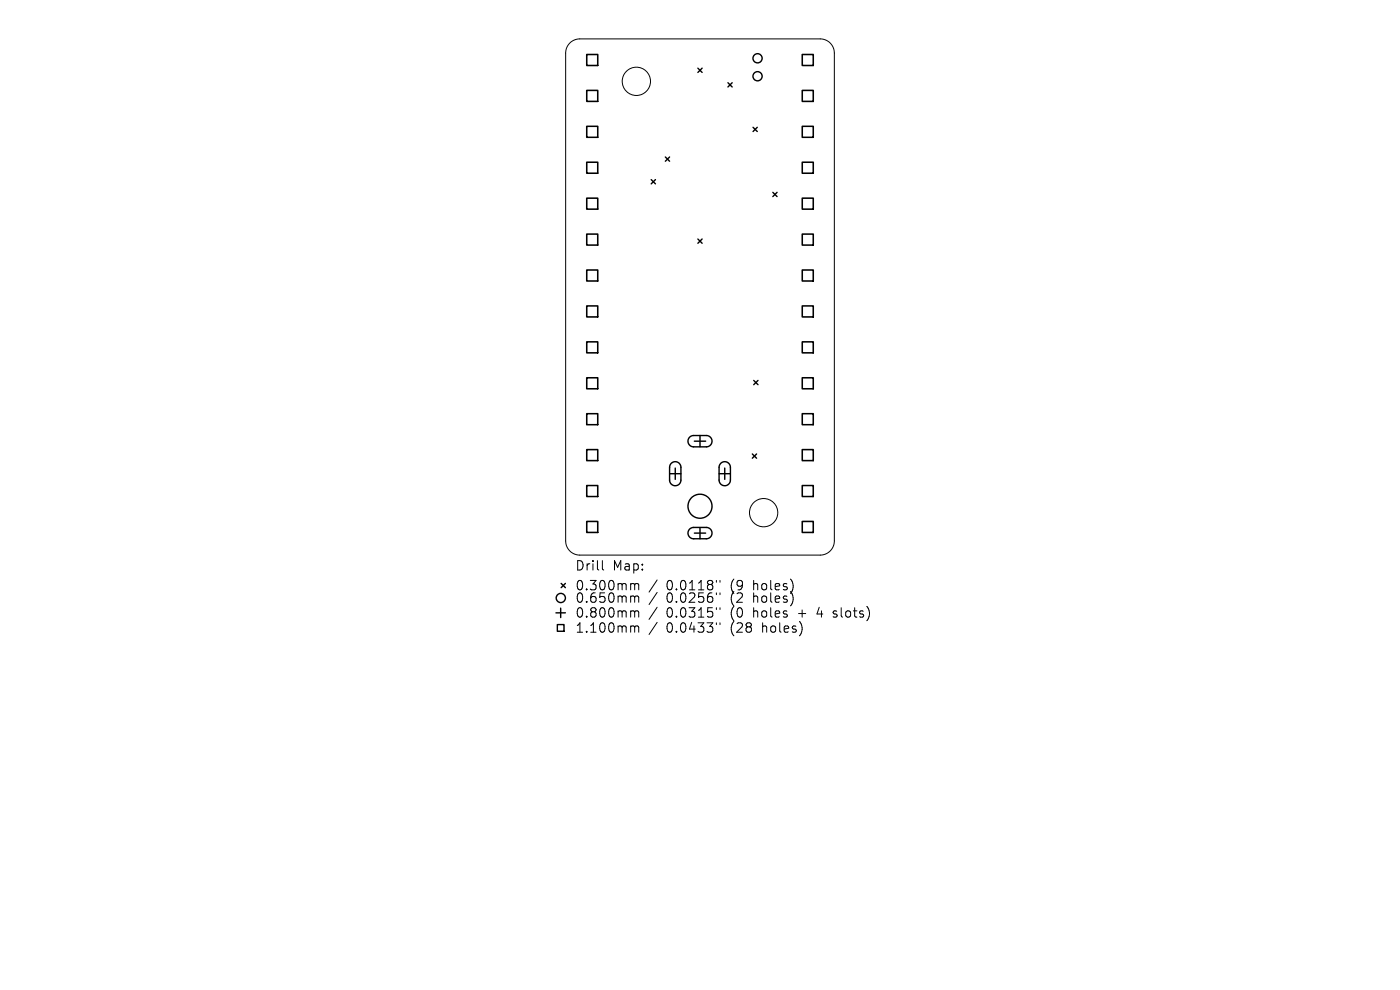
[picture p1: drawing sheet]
<svg xmlns="http://www.w3.org/2000/svg" width="297mm" height="210mm" viewBox="0 0 297 210" stroke-linecap="round" stroke-linejoin="round" font-family="sans-serif">
<defs><g id="words">
<g font-size="2.8">
<text x="121.9" y="121.3">Drill</text>
<text x="121.9" y="125.5">0.300mm</text>
<text x="130" y="121.3">Map:</text>
<text x="141.4" y="125.5">0.0118&quot;</text>
<text x="155.1" y="125.5">(9</text>
<text x="160.1" y="125.5">holes)</text>
<text x="121.9" y="128.1">0.650mm</text>
<text x="121.9" y="131.3">0.800mm</text>
<text x="141.4" y="128.1">0.0256&quot;</text>
<text x="141.4" y="131.3">0.0315&quot;</text>
<text x="155.1" y="128.1">(2</text>
<text x="155.1" y="131.3">(0</text>
<text x="160.1" y="128.1">holes)</text>
<text x="160.1" y="131.3">holes</text>
<text x="169.8" y="131.3">+</text>
<text x="174" y="131.3">4</text>
<text x="177.6" y="131.3">slots)</text>
<text x="121.9" y="134.5">1.100mm</text>
<text x="141.4" y="134.5">0.0433&quot;</text>
<text x="155.1" y="134.5">(28</text>
<text x="162" y="134.5">holes)</text>
</g>
</g></defs>
<g fill="none" stroke="#000" stroke-width=".21">
<path d="M120.9 9.1a3 3 0 0 1 2.1-.8h51a3 3 0 0 1 3 3v103.5a3 3 0 0 1-3 3h-51a3 3 0 0 1-3-3v-103.5a3 3 0 0 1 .9-2.2zM127.8 118.9v1.7l.3 .3M134.1 123.8h.3l.2 .3M134.1 126.4l.5 .1v.2M134.1 129.6l.5 .1v.2M134.1 132.8h.3l.2 .3M134.6 124.1l.3-.3 .5 .1 .1 1.2M134.6 124.1v1M134.6 126.7v1.1M134.6 129.9v1M134.6 133.1v1M134.6 126.7l.3-.3 .5 .1 .1 1.3"/>
<path d="M134.6 129.9l.3-.3 .5 .1 .1 1.2M134.6 133.1l.3-.3 .5 .1 .1 1.2M139.4 123l-1.7 2.6M139.4 125.7l-1.7 2.5M139.4 128.8l-1.7 2.6M139.4 132l-1.7 2.6M152 123.1v.4M152 125.8v.3M152 128.9v.4M152 132.1v.4M152.7 123.1v.4M152.7 125.8v.3"/>
<path d="M152.7 128.9v.4M152.7 132.1v.4M176.7 130.8l.2 .1M176.8 129.7v.5"/>
<circle cx="135" cy="17.3" r="3"/>
<circle cx="162" cy="108.8" r="3"/>
</g>
<g fill="none" stroke="#000" stroke-width=".3">
<path d="M148.1 14.5l.9 .9M149 14.5l-.9 .9M154.4 17.6l.9 .9M155.3 17.6l-.9 .9M138.2 38.1l.9 .9M139.1 38.1l-.9 .9M141.2 33.3l.9 .9M142.1 33.3l-.9 .9M159.8 27l.9 .9M160.7 27l-.9 .9M148.1 50.7l.9 .9M149 50.7l-.9 .9"/>
<path d="M164 40.8l.9 .9M164.9 40.8l-.9 .9M142.4 98.3a1.2 1.2 0 0 1 1.3-.3 1.2 1.2 0 0 1 .8 1.1v2.7a1.2 1.2 0 0 1-1.2 1.2 1.2 1.2 0 0 1-1.2-1.2v-2.8zM143.3 99.3v2.4M146.3 92.7l.7-.3h2.9a1.2 1.2 0 0 1 1.2 1.2 1.2 1.2 0 0 1-1.2 1.2h-2.7a1.2 1.2 0 0 1-1.2-.8 1.2 1.2 0 0 1 .3-1.3zM147.3 93.6h2.4M148.5 92.4v2.4M152.9 98.3a1.2 1.2 0 0 1 1.3-.3 1.2 1.2 0 0 1 .8 1.1v2.7a1.2 1.2 0 0 1-1.2 1.2 1.2 1.2 0 0 1-1.2-1.2v-2.8zM153.8 99.3v2.4M159.6 96.3l.9 .9M159.9 80.7l.9 .9M160.5 96.3l-.9 .9"/>
<path d="M160.8 80.7l-.9 .9M142.1 100.5h2.4M146.3 112.2l.7-.3h2.9a1.2 1.2 0 0 1 1.2 1.2 1.2 1.2 0 0 1-1.2 1.2h-2.7a1.2 1.2 0 0 1-1.2-.8 1.2 1.2 0 0 1 .3-1.3zM147.3 113.1h2.4M148.5 111.9v2.4M152.6 100.5h2.4M117.9 130h2M118.2 132.5h1.5v1.4h-1.5zM118.9 129v2M119 123.8l.9 .9M119.9 123.8l-.9 .9"/>
<circle cx="160.7" cy="12.4" r=".97"/>
<circle cx="160.7" cy="16.2" r=".97"/>
<circle cx="148.5" cy="107.4" r="2.55"/>
<circle cx="119" cy="126.8" r=".97"/>
</g>
<g fill="none" stroke="#000" stroke-width=".33">
<path d="M124.5 11.6h2.3v2.3h-2.3zM124.5 19.2h2.3v2.3h-2.3zM170.2 11.6h2.3v2.3h-2.3zM170.2 19.2h2.3v2.3h-2.3zM124.5 26.8h2.3v2.3h-2.3zM124.5 34.4h2.3v2.3h-2.3zM170.2 26.8h2.3v2.3h-2.3zM170.2 34.4h2.3v2.3h-2.3zM124.5 42h2.3v2.4h-2.3zM124.5 49.7h2.3v2.3h-2.3zM124.5 57.3h2.3v2.3h-2.3zM170.2 42h2.3v2.4h-2.3z"/>
<path d="M170.2 49.7h2.3v2.3h-2.3zM170.2 57.3h2.3v2.3h-2.3zM124.5 64.9h2.3v2.3h-2.3zM124.5 72.5h2.3v2.3h-2.3zM170.2 64.9h2.3v2.3h-2.3zM170.2 72.5h2.3v2.3h-2.3zM124.5 80.1h2.3v2.4h-2.3zM124.5 87.8h2.3v2.3h-2.3zM124.5 95.4h2.3v2.3h-2.3zM170.2 80.1h2.3v2.4h-2.3zM170.2 87.8h2.3v2.3h-2.3zM170.2 95.4h2.3v2.3h-2.3z"/>
<path d="M124.5 103h2.3v2.3h-2.3zM124.5 110.6h2.3v2.3h-2.3zM170.2 103h2.3v2.3h-2.3zM170.2 110.6h2.3v2.3h-2.3z"/>
</g>
<use href="#words"/>
</svg>
